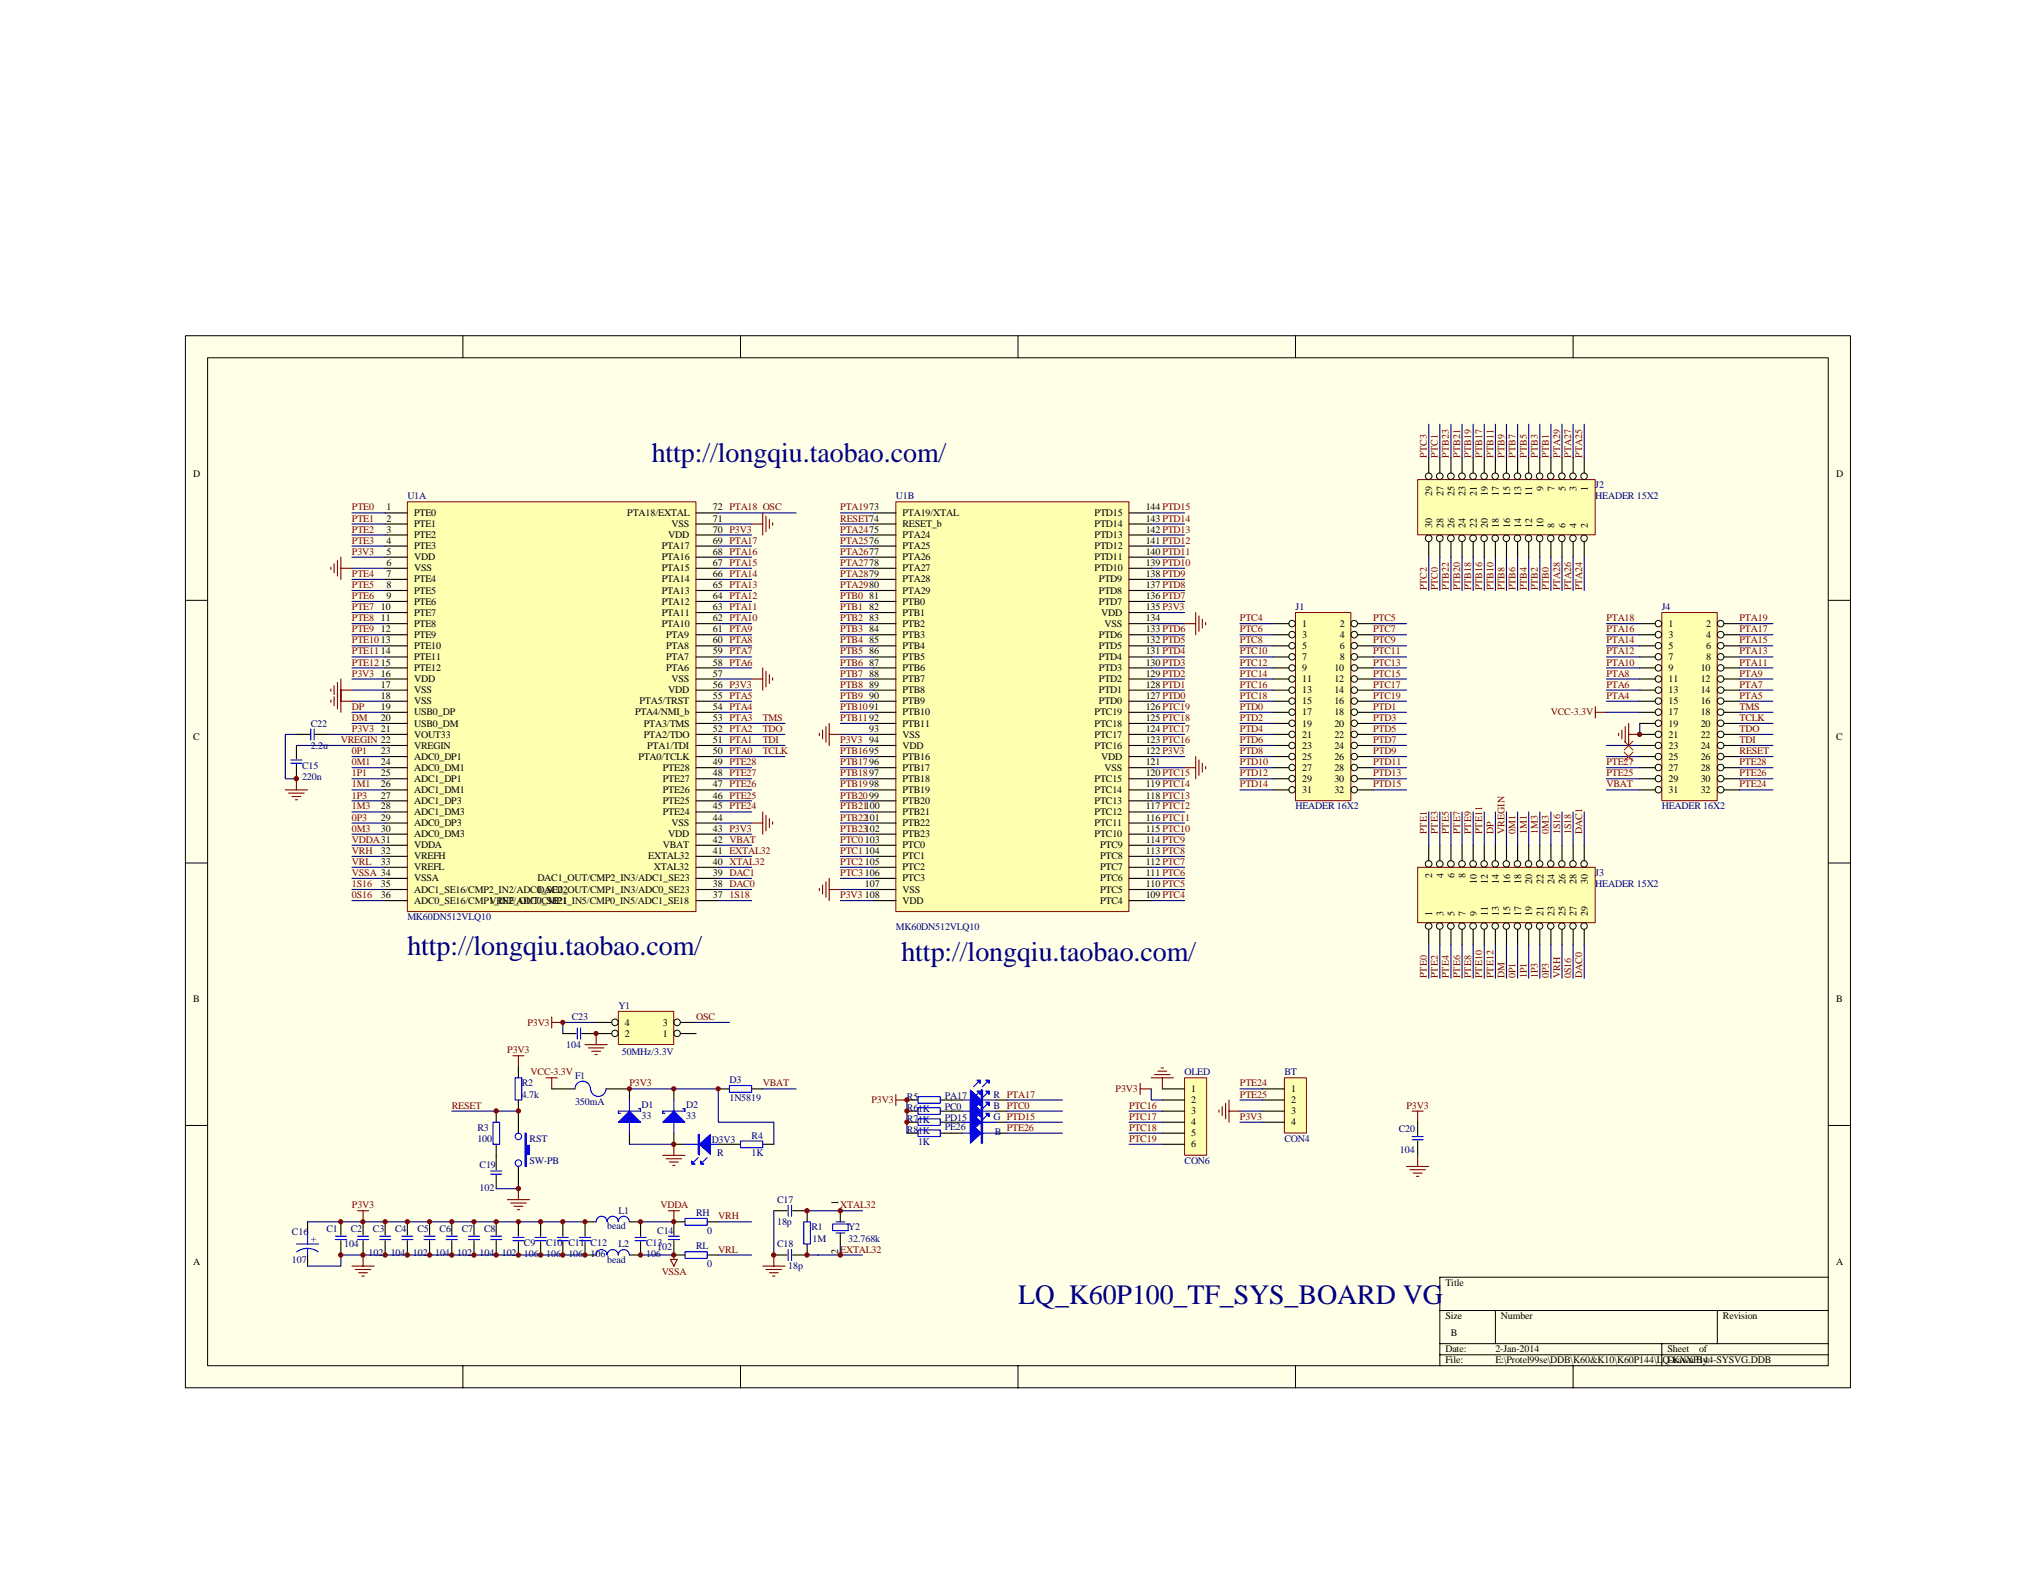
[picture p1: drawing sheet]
<svg xmlns="http://www.w3.org/2000/svg" width="279mm" height="216mm" viewBox="0 0 279 216" stroke-linecap="round" stroke-linejoin="round" font-family="sans-serif">
<defs><g id="words">
<g font-size="3.8" fill="#000080">
<text x="89.4" y="63.5">http://longqiu.taobao.com/</text>
<text x="55.9" y="131.1">http://longqiu.taobao.com/</text>
<text x="123.7" y="131.9">http://longqiu.taobao.com/</text>
<text x="139.7" y="179">LQ_K60P100_TF_SYS_BOARD VG</text>
</g>
<g font-size="1.4">
<text x="26.5" y="65.5">D</text>
<text x="252" y="65.5">D</text>
<text x="53" y="70.1">1</text>
<text x="53" y="71.6">2</text>
<text x="56.8" y="70.8">PTE0</text>
<text x="86.1" y="70.8">PTA18/EXTAL</text>
<text x="97.8" y="70.1">72 PTA18 OSC</text>
<text x="97.8" y="71.6">71</text>
<text x="123.8" y="70.8">PTA19/XTAL</text>
<text x="150.2" y="70.8">PTD15</text>
<text x="157.2" y="71.6">143 PTD14</text>
<text x="157.2" y="70.1">144 PTD15</text>
<text x="196.6" y="68.1" transform="rotate(-90 196.6 68.1)">29</text>
<text x="198.1" y="68.1" transform="rotate(-90 198.1 68.1)">27</text>
<text x="199.6" y="68.1" transform="rotate(-90 199.6 68.1)">25</text>
<text x="201.1" y="68.1" transform="rotate(-90 201.1 68.1)">23</text>
<text x="202.6" y="68.1" transform="rotate(-90 202.6 68.1)">21</text>
<text x="204.2" y="68.1" transform="rotate(-90 204.2 68.1)">19</text>
<text x="205.7" y="68.1" transform="rotate(-90 205.7 68.1)">17</text>
<text x="207.2" y="68.1" transform="rotate(-90 207.2 68.1)">15</text>
<text x="208.7" y="68.1" transform="rotate(-90 208.7 68.1)">13</text>
<text x="210.3" y="68.1" transform="rotate(-90 210.3 68.1)">11</text>
<text x="211.8" y="67.4" transform="rotate(-90 211.8 67.4)">9</text>
<text x="213.3" y="67.4" transform="rotate(-90 213.3 67.4)">7</text>
<text x="214.8" y="67.4" transform="rotate(-90 214.8 67.4)">5</text>
<text x="216.4" y="67.4" transform="rotate(-90 216.4 67.4)">3</text>
<text x="217.9" y="67.4" transform="rotate(-90 217.9 67.4)">1</text>
<text x="53" y="73.1">3</text>
<text x="53" y="74.6">4</text>
<text x="53" y="76.1">5</text>
<text x="53" y="77.7">6</text>
<text x="56.8" y="72.3">PTE1</text>
<text x="56.8" y="73.9">PTE2</text>
<text x="56.8" y="75.4">PTE3</text>
<text x="56.8" y="76.9">VDD</text>
<text x="90.8" y="75.4">PTA17</text>
<text x="90.8" y="76.9">PTA16</text>
<text x="91.7" y="73.9">VDD</text>
<text x="92.2" y="72.3">VSS</text>
<text x="97.8" y="73.1">70 P3V3</text>
<text x="97.8" y="74.6">69 PTA17</text>
<text x="97.8" y="76.1">68 PTA16</text>
<text x="97.8" y="77.7">67 PTA15</text>
<text x="123.8" y="76.9">PTA26</text>
<text x="123.8" y="75.4">PTA25</text>
<text x="123.8" y="73.9">PTA24</text>
<text x="123.8" y="72.3">RESET_b</text>
<text x="150.2" y="76.9">PTD11</text>
<text x="150.2" y="75.4">PTD12</text>
<text x="150.2" y="73.9">PTD13</text>
<text x="150.2" y="72.3">PTD14</text>
<text x="157.2" y="77.7">139 PTD10</text>
<text x="157.2" y="76.1">140 PTD11</text>
<text x="157.2" y="74.6">141 PTD12</text>
<text x="157.2" y="73.1">142 PTD13</text>
<text x="196.6" y="72.5" transform="rotate(-90 196.6 72.5)">30</text>
<text x="198.1" y="72.5" transform="rotate(-90 198.1 72.5)">28</text>
<text x="199.6" y="72.5" transform="rotate(-90 199.6 72.5)">26</text>
<text x="201.1" y="72.5" transform="rotate(-90 201.1 72.5)">24</text>
<text x="202.6" y="72.5" transform="rotate(-90 202.6 72.5)">22</text>
<text x="204.2" y="72.5" transform="rotate(-90 204.2 72.5)">20</text>
<text x="205.7" y="72.5" transform="rotate(-90 205.7 72.5)">18</text>
<text x="207.2" y="72.5" transform="rotate(-90 207.2 72.5)">16</text>
<text x="208.7" y="72.5" transform="rotate(-90 208.7 72.5)">14</text>
<text x="210.3" y="72.5" transform="rotate(-90 210.3 72.5)">12</text>
<text x="211.8" y="72.5" transform="rotate(-90 211.8 72.5)">10</text>
<text x="213.3" y="72.5" transform="rotate(-90 213.3 72.5)">8</text>
<text x="214.8" y="72.5" transform="rotate(-90 214.8 72.5)">6</text>
<text x="216.4" y="72.5" transform="rotate(-90 216.4 72.5)">4</text>
<text x="217.9" y="72.5" transform="rotate(-90 217.9 72.5)">2</text>
<text x="52.3" y="83.7">10</text>
<text x="53" y="79.2">7</text>
<text x="53" y="80.7">8</text>
<text x="53" y="82.2">9</text>
<text x="56.8" y="78.4">VSS</text>
<text x="56.8" y="79.9">PTE4</text>
<text x="56.8" y="81.5">PTE5</text>
<text x="56.8" y="83">PTE6</text>
<text x="90.8" y="78.4">PTA15</text>
<text x="90.8" y="79.9">PTA14</text>
<text x="90.8" y="81.5">PTA13</text>
<text x="90.8" y="83">PTA12</text>
<text x="97.8" y="79.2">66 PTA14</text>
<text x="97.8" y="80.7">65 PTA13</text>
<text x="97.8" y="82.2">64 PTA12</text>
<text x="97.8" y="83.7">63 PTA11</text>
<text x="119.3" y="83.7">82</text>
<text x="119.3" y="82.2">81</text>
<text x="123.8" y="83">PTB0</text>
<text x="123.8" y="81.5">PTA29</text>
<text x="123.8" y="79.9">PTA28</text>
<text x="123.8" y="78.4">PTA27</text>
<text x="150.2" y="78.4">PTD10</text>
<text x="150.8" y="83">PTD7</text>
<text x="150.8" y="81.5">PTD8</text>
<text x="150.8" y="79.9">PTD9</text>
<text x="157.2" y="83.7">135 P3V3</text>
<text x="157.2" y="82.2">136 PTD7</text>
<text x="157.2" y="80.7">137 PTD8</text>
<text x="157.2" y="79.2">138 PTD9</text>
<text x="52.3" y="85.3">11</text>
<text x="52.3" y="86.8">12</text>
<text x="52.3" y="88.3">13</text>
<text x="52.3" y="89.8">14</text>
<text x="56.8" y="84.5">PTE7</text>
<text x="56.8" y="86">PTE8</text>
<text x="56.8" y="87.5">PTE9</text>
<text x="56.8" y="89.1">PTE10</text>
<text x="90.8" y="84.5">PTA11</text>
<text x="90.8" y="86">PTA10</text>
<text x="91.4" y="87.5">PTA9</text>
<text x="91.4" y="89.1">PTA8</text>
<text x="97.8" y="85.3">62 PTA10</text>
<text x="97.8" y="86.8">61 PTA9</text>
<text x="97.8" y="88.3">60 PTA8</text>
<text x="97.8" y="89.8">59 PTA7</text>
<text x="119.3" y="89.8">86</text>
<text x="119.3" y="88.3">85</text>
<text x="119.3" y="86.8">84</text>
<text x="119.3" y="85.3">83</text>
<text x="123.8" y="89.1">PTB4</text>
<text x="123.8" y="87.5">PTB3</text>
<text x="123.8" y="86">PTB2</text>
<text x="123.8" y="84.5">PTB1</text>
<text x="150.8" y="89.1">PTD5</text>
<text x="150.8" y="87.5">PTD6</text>
<text x="151.1" y="84.5">VDD</text>
<text x="151.6" y="86">VSS</text>
<text x="157.2" y="85.3">134</text>
<text x="157.2" y="89.8">131 PTD4</text>
<text x="157.2" y="88.3">132 PTD5</text>
<text x="157.2" y="86.8">133 PTD6</text>
<text x="178.7" y="86">1</text>
<text x="178.7" y="87.5">3</text>
<text x="178.7" y="89.1">5</text>
<text x="183.9" y="86">2</text>
<text x="183.9" y="87.5">4</text>
<text x="183.9" y="89.1">6</text>
<text x="229" y="86">1</text>
<text x="229" y="87.5">3</text>
<text x="229" y="89.1">5</text>
<text x="234.1" y="86">2</text>
<text x="234.1" y="87.5">4</text>
<text x="234.1" y="89.1">6</text>
<text x="52.3" y="91.4">15</text>
<text x="52.3" y="92.9">16</text>
<text x="52.3" y="94.4">17</text>
<text x="52.3" y="95.9">18</text>
<text x="56.8" y="90.6">PTE11</text>
<text x="56.8" y="92.1">PTE12</text>
<text x="56.8" y="93.6">VDD</text>
<text x="56.8" y="95.1">VSS</text>
<text x="91.4" y="90.6">PTA7</text>
<text x="91.4" y="92.1">PTA6</text>
<text x="91.7" y="95.1">VDD</text>
<text x="92.2" y="93.6">VSS</text>
<text x="97.8" y="92.9">57</text>
<text x="97.8" y="95.9">55 PTA5</text>
<text x="97.8" y="94.4">56 P3V3</text>
<text x="97.8" y="91.4">58 PTA6</text>
<text x="119.3" y="95.9">90</text>
<text x="119.3" y="94.4">89</text>
<text x="119.3" y="92.9">88</text>
<text x="119.3" y="91.4">87</text>
<text x="123.8" y="95.1">PTB8</text>
<text x="123.8" y="93.6">PTB7</text>
<text x="123.8" y="92.1">PTB6</text>
<text x="123.8" y="90.6">PTB5</text>
<text x="150.8" y="95.1">PTD1</text>
<text x="150.8" y="93.6">PTD2</text>
<text x="150.8" y="92.1">PTD3</text>
<text x="150.8" y="90.6">PTD4</text>
<text x="157.2" y="95.9">127 PTD0</text>
<text x="157.2" y="94.4">128 PTD1</text>
<text x="157.2" y="92.9">129 PTD2</text>
<text x="157.2" y="91.4">130 PTD3</text>
<text x="178.7" y="90.6">7</text>
<text x="178.7" y="92.1">9</text>
<text x="178.7" y="93.6">11</text>
<text x="178.7" y="95.1">13</text>
<text x="183.1" y="92.1">10</text>
<text x="183.1" y="93.6">12</text>
<text x="183.1" y="95.1">14</text>
<text x="183.9" y="90.6">8</text>
<text x="229" y="90.6">7</text>
<text x="229" y="92.1">9</text>
<text x="229" y="93.6">11</text>
<text x="229" y="95.1">13</text>
<text x="233.4" y="92.1">10</text>
<text x="233.4" y="93.6">12</text>
<text x="233.4" y="95.1">14</text>
<text x="234.1" y="90.6">8</text>
<text x="26.5" y="101.5">C</text>
<text x="52.3" y="97.4">19</text>
<text x="52.3" y="99">20</text>
<text x="52.3" y="100.5">21</text>
<text x="56.8" y="96.7">VSS</text>
<text x="56.8" y="98.2">USB0_DP</text>
<text x="56.8" y="99.7">USB0_DM</text>
<text x="56.8" y="101.2">VOUT33</text>
<text x="87.1" y="98.2">PTA4/NMI_b</text>
<text x="87.8" y="96.7">PTA5/TRST</text>
<text x="88.3" y="101.2">PTA2/TDO</text>
<text x="88.3" y="99.7">PTA3/TMS</text>
<text x="97.8" y="97.4">54 PTA4</text>
<text x="97.8" y="102">51 PTA1</text>
<text x="97.8" y="100.5">52 PTA2</text>
<text x="97.8" y="99">53 PTA3</text>
<text x="119.3" y="102">94</text>
<text x="119.3" y="100.5">93</text>
<text x="123.8" y="101.2">VSS</text>
<text x="123.8" y="99.7">PTB11</text>
<text x="123.8" y="98.2">PTB10</text>
<text x="123.8" y="96.7">PTB9</text>
<text x="150.2" y="101.2">PTC17</text>
<text x="150.2" y="99.7">PTC18</text>
<text x="150.2" y="98.2">PTC19</text>
<text x="150.8" y="96.7">PTD0</text>
<text x="157.2" y="102">123 PTC16</text>
<text x="157.2" y="100.5">124 PTC17</text>
<text x="157.2" y="99">125 PTC18</text>
<text x="157.2" y="97.4">126 PTC19</text>
<text x="178.7" y="96.7">15</text>
<text x="178.7" y="98.2">17</text>
<text x="178.7" y="99.7">19</text>
<text x="178.7" y="101.2">21</text>
<text x="183.1" y="96.7">16</text>
<text x="183.1" y="98.2">18</text>
<text x="183.1" y="99.7">20</text>
<text x="183.1" y="101.2">22</text>
<text x="229" y="96.7">15</text>
<text x="229" y="98.2">17</text>
<text x="229" y="99.7">19</text>
<text x="229" y="101.2">21</text>
<text x="233.4" y="96.7">16</text>
<text x="233.4" y="98.2">18</text>
<text x="233.4" y="99.7">20</text>
<text x="233.4" y="101.2">22</text>
<text x="252" y="101.5">C</text>
<text x="52.3" y="103.5">23</text>
<text x="52.3" y="105">24</text>
<text x="52.3" y="106.6">25</text>
<text x="56.8" y="102.7">VREGIN</text>
<text x="56.8" y="104.3">ADC0_DP1</text>
<text x="56.8" y="105.8">ADC0_DM1</text>
<text x="56.8" y="107.3">ADC1_DP1</text>
<text x="87.6" y="104.3">PTA0/TCLK</text>
<text x="88.8" y="102.7">PTA1/TDI</text>
<text x="91" y="107.3">PTE27</text>
<text x="91" y="105.8">PTE28</text>
<text x="97.8" y="103.5">50 PTA0</text>
<text x="97.8" y="106.6">48 PTE27</text>
<text x="97.8" y="105">49 PTE28</text>
<text x="123.8" y="107.3">PTB18</text>
<text x="123.8" y="105.8">PTB17</text>
<text x="123.8" y="104.3">PTB16</text>
<text x="123.8" y="102.7">VDD</text>
<text x="150.2" y="107.3">PTC15</text>
<text x="150.2" y="102.7">PTC16</text>
<text x="151.1" y="104.3">VDD</text>
<text x="151.6" y="105.8">VSS</text>
<text x="157.2" y="105">121</text>
<text x="157.2" y="103.5">122 P3V3</text>
<text x="157.2" y="106.6">120 PTC15</text>
<text x="178.7" y="102.7">23</text>
<text x="178.7" y="104.3">25</text>
<text x="178.7" y="105.8">27</text>
<text x="178.7" y="107.3">29</text>
<text x="183.1" y="102.7">24</text>
<text x="183.1" y="104.3">26</text>
<text x="183.1" y="105.8">28</text>
<text x="183.1" y="107.3">30</text>
<text x="229" y="102.7">23</text>
<text x="229" y="104.3">25</text>
<text x="229" y="105.8">27</text>
<text x="229" y="107.3">29</text>
<text x="233.4" y="102.7">24</text>
<text x="233.4" y="104.3">26</text>
<text x="233.4" y="105.8">28</text>
<text x="233.4" y="107.3">30</text>
<text x="52.3" y="108.1">26</text>
<text x="52.3" y="109.6">27</text>
<text x="52.3" y="111.1">28</text>
<text x="52.3" y="112.6">29</text>
<text x="56.8" y="108.8">ADC1_DM1</text>
<text x="56.8" y="110.4">ADC1_DP3</text>
<text x="56.8" y="111.9">ADC1_DM3</text>
<text x="56.8" y="113.4">ADC0_DP3</text>
<text x="91" y="111.9">PTE24</text>
<text x="91" y="110.4">PTE25</text>
<text x="91" y="108.8">PTE26</text>
<text x="92.2" y="113.4">VSS</text>
<text x="97.8" y="112.6">44</text>
<text x="97.8" y="111.1">45 PTE24</text>
<text x="97.8" y="109.6">46 PTE25</text>
<text x="97.8" y="108.1">47 PTE26</text>
<text x="123.8" y="113.4">PTB22</text>
<text x="123.8" y="111.9">PTB21</text>
<text x="123.8" y="110.4">PTB20</text>
<text x="123.8" y="108.8">PTB19</text>
<text x="150.2" y="113.4">PTC11</text>
<text x="150.2" y="111.9">PTC12</text>
<text x="150.2" y="110.4">PTC13</text>
<text x="150.2" y="108.8">PTC14</text>
<text x="157.2" y="112.6">116 PTC11</text>
<text x="157.2" y="111.1">117 PTC12</text>
<text x="157.2" y="109.6">118 PTC13</text>
<text x="157.2" y="108.1">119 PTC14</text>
<text x="178.7" y="108.8">31</text>
<text x="183.1" y="108.8">32</text>
<text x="229" y="108.8">31</text>
<text x="233.4" y="108.8">32</text>
<text x="52.3" y="114.2">30</text>
<text x="52.3" y="117.2">32</text>
<text x="52.3" y="118.7">33</text>
<text x="56.8" y="114.9">ADC0_DM3</text>
<text x="56.8" y="116.4">VDDA</text>
<text x="56.8" y="118">VREFH</text>
<text x="56.8" y="119.5">VREFL</text>
<text x="89" y="118">EXTAL32</text>
<text x="89.7" y="119.5">XTAL32</text>
<text x="91" y="116.4">VBAT</text>
<text x="91.7" y="114.9">VDD</text>
<text x="97.8" y="118.7">40 XTAL32</text>
<text x="97.8" y="114.2">43 P3V3</text>
<text x="97.8" y="117.2">41 EXTAL32</text>
<text x="97.8" y="115.7">42 VBAT</text>
<text x="118.7" y="118.7">105</text>
<text x="118.7" y="117.2">104</text>
<text x="118.7" y="115.7">103</text>
<text x="123.8" y="119.5">PTC2</text>
<text x="123.8" y="118">PTC1</text>
<text x="123.8" y="116.4">PTC0</text>
<text x="123.8" y="114.9">PTB23</text>
<text x="150.2" y="114.9">PTC10</text>
<text x="151" y="119.5">PTC7</text>
<text x="151" y="118">PTC8</text>
<text x="151" y="116.4">PTC9</text>
<text x="157.2" y="118.7">112 PTC7</text>
<text x="157.2" y="117.2">113 PTC8</text>
<text x="157.2" y="115.7">114 PTC9</text>
<text x="157.2" y="114.2">115 PTC10</text>
<text x="52.3" y="121.8">35</text>
<text x="52.3" y="123.3">36</text>
<text x="56.8" y="121">VSSA</text>
<text x="56.8" y="122.5">ADC1_SE16/CMP2_IN2/ADC0_SE22</text>
<text x="56.8" y="124">ADC0_SE16/CMP1_IN2/ADC0_SE21</text>
<text x="67.2" y="124">VREF_OUT/CMP1_IN5/CMP0_IN5/ADC1_SE18</text>
<text x="73.7" y="122.5">DAC0_OUT/CMP1_IN3/ADC0_SE23</text>
<text x="73.7" y="121">DAC1_OUT/CMP2_IN3/ADC1_SE23</text>
<text x="97.8" y="123.3">37</text>
<text x="97.8" y="121.8">38 DAC0</text>
<text x="97.8" y="120.2">39 DAC1</text>
<text x="118.7" y="123.3">108</text>
<text x="118.7" y="121.8">107</text>
<text x="118.7" y="120.2">106</text>
<text x="123.8" y="124">VDD</text>
<text x="123.8" y="122.5">VSS</text>
<text x="123.8" y="121">PTC3</text>
<text x="151" y="121">PTC6</text>
<text x="151" y="122.5">PTC5</text>
<text x="151" y="124">PTC4</text>
<text x="157.2" y="120.2">111 PTC6</text>
<text x="157.2" y="121.8">110 PTC5</text>
<text x="157.2" y="123.3">109 PTC4</text>
<text x="196.6" y="125.7" transform="rotate(-90 196.6 125.7)">1</text>
<text x="196.6" y="120.6" transform="rotate(-90 196.6 120.6)">2</text>
<text x="198.1" y="125.7" transform="rotate(-90 198.1 125.7)">3</text>
<text x="198.1" y="120.6" transform="rotate(-90 198.1 120.6)">4</text>
<text x="199.6" y="125.7" transform="rotate(-90 199.6 125.7)">5</text>
<text x="199.6" y="120.6" transform="rotate(-90 199.6 120.6)">6</text>
<text x="201.1" y="125.7" transform="rotate(-90 201.1 125.7)">7</text>
<text x="201.1" y="120.6" transform="rotate(-90 201.1 120.6)">8</text>
<text x="202.6" y="125.7" transform="rotate(-90 202.6 125.7)">9</text>
<text x="202.6" y="121.3" transform="rotate(-90 202.6 121.3)">10</text>
<text x="204.2" y="125.7" transform="rotate(-90 204.2 125.7)">11</text>
<text x="204.2" y="121.3" transform="rotate(-90 204.2 121.3)">12</text>
<text x="205.7" y="125.7" transform="rotate(-90 205.7 125.7)">13</text>
<text x="205.7" y="121.3" transform="rotate(-90 205.7 121.3)">14</text>
<text x="207.2" y="125.7" transform="rotate(-90 207.2 125.7)">15</text>
<text x="207.2" y="121.3" transform="rotate(-90 207.2 121.3)">16</text>
<text x="208.7" y="125.7" transform="rotate(-90 208.7 125.7)">17</text>
<text x="208.7" y="121.3" transform="rotate(-90 208.7 121.3)">18</text>
<text x="210.3" y="125.7" transform="rotate(-90 210.3 125.7)">19</text>
<text x="210.3" y="121.3" transform="rotate(-90 210.3 121.3)">20</text>
<text x="211.8" y="125.7" transform="rotate(-90 211.8 125.7)">21</text>
<text x="211.8" y="121.3" transform="rotate(-90 211.8 121.3)">22</text>
<text x="213.3" y="125.7" transform="rotate(-90 213.3 125.7)">23</text>
<text x="213.3" y="121.3" transform="rotate(-90 213.3 121.3)">24</text>
<text x="214.8" y="125.7" transform="rotate(-90 214.8 125.7)">25</text>
<text x="214.8" y="121.3" transform="rotate(-90 214.8 121.3)">26</text>
<text x="216.4" y="125.7" transform="rotate(-90 216.4 125.7)">27</text>
<text x="216.4" y="121.3" transform="rotate(-90 216.4 121.3)">28</text>
<text x="217.9" y="125.7" transform="rotate(-90 217.9 125.7)">29</text>
<text x="217.9" y="121.3" transform="rotate(-90 217.9 121.3)">30</text>
<text x="26.5" y="137.6">B</text>
<text x="252" y="137.6">B</text>
<text x="85.8" y="142.3">2</text>
<text x="85.8" y="140.8">4</text>
<text x="91" y="142.3">1</text>
<text x="91" y="140.8">3</text>
<text x="163.5" y="149.9">1</text>
<text x="177.2" y="149.9">1</text>
<text x="163.5" y="151.4">2</text>
<text x="163.5" y="152.9">3</text>
<text x="163.5" y="154.5">4</text>
<text x="163.5" y="156">5</text>
<text x="177.2" y="151.4">2</text>
<text x="177.2" y="152.9">3</text>
<text x="177.2" y="154.5">4</text>
<text x="163.5" y="157.5">6</text>
<text x="115" y="165.4" transform="rotate(-90 115 165.4)">1</text>
<text x="26.5" y="173.6">A</text>
<text x="115" y="172.1" transform="rotate(-90 115 172.1)">2</text>
<text x="252" y="173.6">A</text>
<text x="198.4" y="176.5">Title</text>
<text x="198.4" y="181.1">Size</text>
<text x="198.4" y="185.6">Date:</text>
<text x="199.1" y="183.3">B</text>
<text x="205.2" y="185.6">2-Jan-2014</text>
<text x="206" y="181.1">Number</text>
<text x="228.8" y="185.6">Sheet</text>
<text x="233.2" y="185.6">of</text>
<text x="236.4" y="181.1">Revision</text>
<text x="198.4" y="187.1">File:</text>
<text x="205.2" y="187.1">E:\Protel99se\DDB\K60&amp;K10\K60P144\LQ-KXXP144-SYSVG.DDB</text>
<text x="228.8" y="187.1">Drawn By:</text>
</g>
<g font-size="1.4" fill="#800000">
<text x="195.8" y="62.8" transform="rotate(-90 195.8 62.8)">PTC3</text>
<text x="197.3" y="62.8" transform="rotate(-90 197.3 62.8)">PTC1</text>
<text x="198.8" y="62.8" transform="rotate(-90 198.8 62.8)">PTB23</text>
<text x="200.4" y="62.8" transform="rotate(-90 200.4 62.8)">PTB21</text>
<text x="201.9" y="62.8" transform="rotate(-90 201.9 62.8)">PTB19</text>
<text x="203.4" y="62.8" transform="rotate(-90 203.4 62.8)">PTB17</text>
<text x="204.9" y="62.8" transform="rotate(-90 204.9 62.8)">PTB11</text>
<text x="206.5" y="62.8" transform="rotate(-90 206.5 62.8)">PTB9</text>
<text x="208" y="62.8" transform="rotate(-90 208 62.8)">PTB7</text>
<text x="209.5" y="62.8" transform="rotate(-90 209.5 62.8)">PTB5</text>
<text x="211" y="62.8" transform="rotate(-90 211 62.8)">PTB3</text>
<text x="212.6" y="62.8" transform="rotate(-90 212.6 62.8)">PTB1</text>
<text x="214.1" y="62.8" transform="rotate(-90 214.1 62.8)">PTA29</text>
<text x="215.6" y="62.8" transform="rotate(-90 215.6 62.8)">PTA27</text>
<text x="217.1" y="62.8" transform="rotate(-90 217.1 62.8)">PTA25</text>
<text x="48.3" y="70.1">PTE0</text>
<text x="48.3" y="71.6">PTE1</text>
<text x="115.3" y="70.1">PTA1973</text>
<text x="115.3" y="71.6">RESET74</text>
<text x="48.3" y="76.1">P3V3</text>
<text x="48.3" y="73.1">PTE2</text>
<text x="48.3" y="74.6">PTE3</text>
<text x="115.3" y="73.1">PTA2475</text>
<text x="115.3" y="74.6">PTA2576</text>
<text x="115.3" y="76.1">PTA2677</text>
<text x="115.3" y="77.7">PTA2778</text>
<text x="48.3" y="79.2">PTE4</text>
<text x="48.3" y="80.7">PTE5</text>
<text x="48.3" y="82.2">PTE6</text>
<text x="48.3" y="83.7">PTE7</text>
<text x="115.3" y="79.2">PTA2879</text>
<text x="115.3" y="80.7">PTA2980</text>
<text x="115.3" y="82.2">PTB0</text>
<text x="115.3" y="83.7">PTB1</text>
<text x="195.8" y="81" transform="rotate(-90 195.8 81)">PTC2</text>
<text x="197.3" y="81" transform="rotate(-90 197.3 81)">PTC0</text>
<text x="198.8" y="81" transform="rotate(-90 198.8 81)">PTB22</text>
<text x="200.4" y="81" transform="rotate(-90 200.4 81)">PTB20</text>
<text x="201.9" y="81" transform="rotate(-90 201.9 81)">PTB18</text>
<text x="203.4" y="81" transform="rotate(-90 203.4 81)">PTB16</text>
<text x="204.9" y="81" transform="rotate(-90 204.9 81)">PTB10</text>
<text x="206.5" y="81" transform="rotate(-90 206.5 81)">PTB8</text>
<text x="208" y="81" transform="rotate(-90 208 81)">PTB6</text>
<text x="209.5" y="81" transform="rotate(-90 209.5 81)">PTB4</text>
<text x="211" y="81" transform="rotate(-90 211 81)">PTB2</text>
<text x="212.6" y="81" transform="rotate(-90 212.6 81)">PTB0</text>
<text x="214.1" y="81" transform="rotate(-90 214.1 81)">PTA28</text>
<text x="215.6" y="81" transform="rotate(-90 215.6 81)">PTA26</text>
<text x="217.1" y="81" transform="rotate(-90 217.1 81)">PTA24</text>
<text x="48.3" y="85.3">PTE8</text>
<text x="48.3" y="86.8">PTE9</text>
<text x="48.3" y="88.3">PTE10</text>
<text x="48.3" y="89.8">PTE11</text>
<text x="115.3" y="85.3">PTB2</text>
<text x="115.3" y="86.8">PTB3</text>
<text x="115.3" y="88.3">PTB4</text>
<text x="115.3" y="89.8">PTB5</text>
<text x="170.2" y="85.3">PTC4</text>
<text x="170.2" y="86.8">PTC6</text>
<text x="170.2" y="88.3">PTC8</text>
<text x="170.2" y="89.8">PTC10</text>
<text x="188.4" y="85.3">PTC5</text>
<text x="188.4" y="86.8">PTC7</text>
<text x="188.4" y="88.3">PTC9</text>
<text x="188.4" y="89.8">PTC11</text>
<text x="220.4" y="89.8">PTA12</text>
<text x="220.4" y="88.3">PTA14</text>
<text x="220.4" y="86.8">PTA16</text>
<text x="220.5" y="85.3">PTA18</text>
<text x="238.7" y="89.8">PTA13</text>
<text x="238.7" y="88.3">PTA15</text>
<text x="238.7" y="86.8">PTA17</text>
<text x="238.7" y="85.3">PTA19</text>
<text x="48.3" y="92.9">P3V3</text>
<text x="48.3" y="91.4">PTE12</text>
<text x="115.3" y="91.4">PTB6</text>
<text x="115.3" y="92.9">PTB7</text>
<text x="115.3" y="94.4">PTB8</text>
<text x="115.3" y="95.9">PTB9</text>
<text x="170.2" y="91.4">PTC12</text>
<text x="170.2" y="92.9">PTC14</text>
<text x="170.2" y="94.4">PTC16</text>
<text x="170.2" y="95.9">PTC18</text>
<text x="188.4" y="91.4">PTC13</text>
<text x="188.4" y="92.9">PTC15</text>
<text x="188.4" y="94.4">PTC17</text>
<text x="188.4" y="95.9">PTC19</text>
<text x="220.4" y="95.9">PTA4</text>
<text x="220.4" y="94.4">PTA6</text>
<text x="220.4" y="92.9">PTA8</text>
<text x="220.4" y="91.4">PTA10</text>
<text x="238.7" y="95.9">PTA5</text>
<text x="238.7" y="94.4">PTA7</text>
<text x="238.7" y="92.9">PTA9</text>
<text x="238.7" y="91.4">PTA11</text>
<text x="46.8" y="102">VREGIN 22</text>
<text x="48.3" y="100.5">P3V3</text>
<text x="48.3" y="97.4">DP</text>
<text x="48.3" y="99">DM</text>
<text x="104.7" y="99">TMS</text>
<text x="104.7" y="100.5">TDO</text>
<text x="104.7" y="102">TDI</text>
<text x="115.3" y="102">P3V3</text>
<text x="115.3" y="97.4">PTB1091</text>
<text x="115.3" y="99">PTB1192</text>
<text x="170.2" y="97.4">PTD0</text>
<text x="170.2" y="99">PTD2</text>
<text x="170.2" y="100.5">PTD4</text>
<text x="170.2" y="102">PTD6</text>
<text x="188.4" y="97.4">PTD1</text>
<text x="188.4" y="99">PTD3</text>
<text x="188.4" y="100.5">PTD5</text>
<text x="188.4" y="102">PTD7</text>
<text x="212.8" y="98.2">VCC-3.3V</text>
<text x="238.7" y="97.4">TMS</text>
<text x="238.7" y="99">TCLK</text>
<text x="238.7" y="102">TDI</text>
<text x="238.7" y="100.5">TDO</text>
<text x="48.3" y="103.5">0P1</text>
<text x="48.3" y="105">0M1</text>
<text x="48.3" y="106.6">1P1</text>
<text x="104.7" y="103.5">TCLK</text>
<text x="115.3" y="103.5">PTB1695</text>
<text x="115.3" y="105">PTB1796</text>
<text x="115.3" y="106.6">PTB1897</text>
<text x="170.2" y="103.5">PTD8</text>
<text x="170.2" y="105">PTD10</text>
<text x="170.2" y="106.6">PTD12</text>
<text x="188.4" y="103.5">PTD9</text>
<text x="188.4" y="105">PTD11</text>
<text x="188.4" y="106.6">PTD13</text>
<text x="220.5" y="106.6">PTE25</text>
<text x="220.5" y="105">PTE27</text>
<text x="238.7" y="103.5">RESET</text>
<text x="238.7" y="106.6">PTE26</text>
<text x="238.7" y="105">PTE28</text>
<text x="48.3" y="108.1">1M1</text>
<text x="48.3" y="109.6">1P3</text>
<text x="48.3" y="111.1">1M3</text>
<text x="48.3" y="112.6">0P3</text>
<text x="115.3" y="108.1">PTB1998</text>
<text x="115.3" y="109.6">PTB2099</text>
<text x="115.3" y="111.1">PTB21100</text>
<text x="115.3" y="112.6">PTB22101</text>
<text x="170.2" y="108.1">PTD14</text>
<text x="188.4" y="108.1">PTD15</text>
<text x="220.5" y="108.1">VBAT</text>
<text x="238.7" y="108.1">PTE24</text>
<text x="48.3" y="114.2">0M3</text>
<text x="48.3" y="115.7">VDDA31</text>
<text x="48.3" y="117.2">VRH</text>
<text x="48.3" y="118.7">VRL</text>
<text x="115.3" y="114.2">PTB23102</text>
<text x="115.3" y="115.7">PTC0</text>
<text x="115.3" y="117.2">PTC1</text>
<text x="115.3" y="118.7">PTC2</text>
<text x="195.8" y="114.5" transform="rotate(-90 195.8 114.5)">PTE1</text>
<text x="197.3" y="114.5" transform="rotate(-90 197.3 114.5)">PTE3</text>
<text x="198.8" y="114.5" transform="rotate(-90 198.8 114.5)">PTE5</text>
<text x="200.4" y="114.5" transform="rotate(-90 200.4 114.5)">PTE7</text>
<text x="201.9" y="114.5" transform="rotate(-90 201.9 114.5)">PTE9</text>
<text x="203.4" y="114.5" transform="rotate(-90 203.4 114.5)">PTE11</text>
<text x="204.9" y="114.5" transform="rotate(-90 204.9 114.5)">DP</text>
<text x="206.5" y="114.5" transform="rotate(-90 206.5 114.5)">VREGIN</text>
<text x="208" y="114.5" transform="rotate(-90 208 114.5)">0M1</text>
<text x="209.5" y="114.5" transform="rotate(-90 209.5 114.5)">1M1</text>
<text x="211" y="114.5" transform="rotate(-90 211 114.5)">1M3</text>
<text x="212.6" y="114.5" transform="rotate(-90 212.6 114.5)">0M3</text>
<text x="214.1" y="114.5" transform="rotate(-90 214.1 114.5)">1S16</text>
<text x="215.6" y="114.5" transform="rotate(-90 215.6 114.5)">1S18</text>
<text x="217.1" y="114.5" transform="rotate(-90 217.1 114.5)">DAC1</text>
<text x="48.3" y="120.2">VSSA 34</text>
<text x="48.3" y="121.8">1S16</text>
<text x="48.3" y="123.3">0S16</text>
<text x="100.1" y="123.3">1S18</text>
<text x="115.3" y="123.3">P3V3</text>
<text x="115.3" y="120.2">PTC3</text>
<text x="195.8" y="134.3" transform="rotate(-90 195.8 134.3)">PTE0</text>
<text x="197.3" y="134.3" transform="rotate(-90 197.3 134.3)">PTE2</text>
<text x="198.8" y="134.3" transform="rotate(-90 198.8 134.3)">PTE4</text>
<text x="200.4" y="134.3" transform="rotate(-90 200.4 134.3)">PTE6</text>
<text x="201.9" y="134.3" transform="rotate(-90 201.9 134.3)">PTE8</text>
<text x="203.4" y="134.3" transform="rotate(-90 203.4 134.3)">PTE10</text>
<text x="204.9" y="134.3" transform="rotate(-90 204.9 134.3)">PTE12</text>
<text x="206.5" y="134.3" transform="rotate(-90 206.5 134.3)">DM</text>
<text x="208" y="134.3" transform="rotate(-90 208 134.3)">0P1</text>
<text x="209.5" y="134.3" transform="rotate(-90 209.5 134.3)">1P1</text>
<text x="211" y="134.3" transform="rotate(-90 211 134.3)">1P3</text>
<text x="212.6" y="134.3" transform="rotate(-90 212.6 134.3)">0P3</text>
<text x="214.1" y="134.3" transform="rotate(-90 214.1 134.3)">VRH</text>
<text x="215.6" y="134.3" transform="rotate(-90 215.6 134.3)">0S16</text>
<text x="217.1" y="134.3" transform="rotate(-90 217.1 134.3)">DAC0</text>
<text x="72.4" y="140.8">P3V3</text>
<text x="95.5" y="140">OSC</text>
<text x="69.6" y="144.6">P3V3</text>
<text x="72.8" y="147.6">VCC-3.3V</text>
<text x="86.4" y="149.1">P3V3</text>
<text x="104.7" y="149.1">VBAT</text>
<text x="153.1" y="149.9">P3V3</text>
<text x="170.2" y="149.1">PTE24</text>
<text x="62" y="152.2">RESET</text>
<text x="119.6" y="151.4">P3V3</text>
<text x="138.2" y="155.2">PTE26</text>
<text x="154.9" y="152.2">PTC16</text>
<text x="154.9" y="153.7">PTC17</text>
<text x="154.9" y="155.2">PTC18</text>
<text x="170.2" y="150.6">PTE25</text>
<text x="170.2" y="153.7">P3V3</text>
<text x="193" y="152.2">P3V3</text>
<text x="154.9" y="156.7">PTC19</text>
<text x="48.3" y="165.8">P3V3</text>
<text x="90.6" y="165.8">VDDA</text>
<text x="98.6" y="167.4">VRH</text>
<text x="115.3" y="165.8">XTAL32</text>
<text x="98.6" y="171.9">VRL</text>
<text x="115.3" y="171.9">EXTAL32</text>
<text x="90.8" y="175">VSSA</text>
</g>
<g font-size="1.4" fill="#000080">
<text x="55.9" y="68.5">U1A</text>
<text x="122.9" y="68.5">U1B</text>
<text x="218.9" y="67">J2</text>
<text x="218.9" y="68.5">HEADER 15X2</text>
<text x="177.8" y="83.7">J1</text>
<text x="228" y="83.7">J4</text>
<text x="42.7" y="99.7">C22</text>
<text x="41.4" y="105.5">C15</text>
<text x="41.4" y="107">220n</text>
<text x="42.7" y="102.7">2.2u</text>
<text x="177.8" y="111.1">HEADER 16X2</text>
<text x="228" y="111.1">HEADER 16X2</text>
<text x="218.9" y="120.2">J3</text>
<text x="218.9" y="121.8">HEADER 15X2</text>
<text x="55.9" y="126.3">MK60DN512VLQ10</text>
<text x="122.9" y="127.7">MK60DN512VLQ10</text>
<text x="77.7" y="143.8">104</text>
<text x="78.5" y="140">C23</text>
<text x="84.9" y="138.5">Y1</text>
<text x="71.6" y="149.1">R2</text>
<text x="78.9" y="148.1">F1</text>
<text x="85.3" y="144.9">50MHz/3.3V</text>
<text x="100.1" y="148.7">D3</text>
<text x="162.6" y="147.6">OLED</text>
<text x="176.3" y="147.6">BT</text>
<text x="65.5" y="155.2">R3</text>
<text x="71.6" y="150.6">4.7k</text>
<text x="78.9" y="151.7">350mA</text>
<text x="88.1" y="152">D1</text>
<text x="88.1" y="153.5">33</text>
<text x="94.1" y="152">D2</text>
<text x="94.1" y="153.5">33</text>
<text x="100.1" y="151.1">1N5819</text>
<text x="124.5" y="150.9">R5</text>
<text x="124.5" y="152.5">R61K</text>
<text x="124.5" y="154">R71K</text>
<text x="124.5" y="155.5">R81K</text>
<text x="129.6" y="150.8">PA17</text>
<text x="129.6" y="152.3">PC0</text>
<text x="129.6" y="153.8">PD15</text>
<text x="129.6" y="155">PE26</text>
<text x="136.4" y="150.6">R PTA17</text>
<text x="136.4" y="152.2">B PTC0</text>
<text x="136.4" y="153.7">G PTD15</text>
<text x="136.5" y="155.8">B</text>
<text x="192" y="155.4">C20</text>
<text x="65.5" y="156.7">100</text>
<text x="65.8" y="160.4">C19</text>
<text x="72.7" y="156.7">RST</text>
<text x="72.7" y="159.8">SW-PB</text>
<text x="97.7" y="156.9">D3V3</text>
<text x="98.4" y="158.7">R</text>
<text x="103.1" y="156.3">R4</text>
<text x="103.1" y="158.7">1K</text>
<text x="126" y="157.2">1K</text>
<text x="162.6" y="159.8">CON6</text>
<text x="176.3" y="156.7">CON4</text>
<text x="192.1" y="158.2">104</text>
<text x="65.8" y="163.4">102</text>
<text x="84.9" y="166.6">L1</text>
<text x="95.5" y="166.9">RH</text>
<text x="106.6" y="165.1">C17</text>
<text x="40.1" y="169.5">C16</text>
<text x="40.1" y="173.3">107</text>
<text x="42.7" y="170.4">+</text>
<text x="44.8" y="169">C1</text>
<text x="47.2" y="171.2">104</text>
<text x="48.1" y="169">C2</text>
<text x="50.6" y="172.4">102</text>
<text x="51.2" y="169">C3</text>
<text x="53.6" y="172.4">104</text>
<text x="54.2" y="169">C4</text>
<text x="56.7" y="172.4">102</text>
<text x="57.3" y="169">C5</text>
<text x="59.7" y="172.4">104</text>
<text x="60.3" y="169">C6</text>
<text x="62.8" y="172.4">102</text>
<text x="63.4" y="169">C7</text>
<text x="65.8" y="172.4">104</text>
<text x="66.4" y="169">C8</text>
<text x="68.9" y="172.4">102</text>
<text x="71.9" y="171">C9</text>
<text x="71.9" y="172.5">106</text>
<text x="75" y="171">C10 C11 C12</text>
<text x="75" y="172.5">106</text>
<text x="78" y="172.5">106</text>
<text x="81" y="172.5">106</text>
<text x="83.3" y="168.7">bead</text>
<text x="83.3" y="173.3">bead</text>
<text x="84.9" y="171.2">L2</text>
<text x="88.7" y="171">C13</text>
<text x="88.7" y="172.5">106</text>
<text x="90.2" y="169.4">C14</text>
<text x="90.2" y="171.6">102</text>
<text x="95.5" y="171.5">RL</text>
<text x="97" y="169.4">0</text>
<text x="97" y="173.9">0</text>
<text x="106.6" y="168.1">18p</text>
<text x="106.6" y="171.2">C18</text>
<text x="111.4" y="168.9">R1</text>
<text x="111.5" y="170.4">1M</text>
<text x="116.4" y="168.9">Y2</text>
<text x="116.4" y="170.4">32.768k</text>
<text x="108.2" y="174.2">18p</text>
</g>
</g></defs>
<path d="M25.4 46.1h228.5v144.4h-228.5z" fill="#ffffe8"/>
<g fill="none" stroke="#000" stroke-width=".14">
<path d="M25.4 46.1h228.5v144.4h-228.5zM28.5 49.1h222.4v138.4h-222.4zM63.5 46.1v3M101.6 46.1v3M139.7 46.1v3M177.8 46.1v3M215.9 46.1v3M25.4 82.4h3.1M250.9 82.4h3.1M25.4 118.4h3.1M250.9 118.4h3.1M25.4 154.5h3.1"/>
<path d="M250.9 154.5h3.1M197.6 179.9h53.3M205.2 179.9v4.5M235.7 179.9v4.5M250.9 175.3h-53.3v12.2M63.5 187.5v3M101.6 187.5v3M139.7 187.5v3M177.8 187.5v3M197.6 184.4h53.3M197.6 185.9h53.3M215.9 187.5v3"/>
<path d="M228 184.4v3.1"/>
</g>
<path d="M218.9 97v1.5M218.9 97.8h1.6" fill="none" stroke="#800000" stroke-width=".15"/>
<path d="M62 152.5h6.1" fill="none" stroke="#000080" stroke-width=".15"/>
<path d="M84.9 138.8h7.6v4.6h-7.6z" fill="#ffffb0"/>
<path d="M84.9 138.8h7.6v4.6h-7.6z" fill="none" stroke="#800000" stroke-width=".14"/>
<g fill="none" stroke="#000" stroke-width=".14">
<circle cx="84.4" cy="140.3" r=".45"/>
<circle cx="84.4" cy="141.8" r=".45"/>
<circle cx="92.9" cy="140.3" r=".45"/>
<circle cx="92.9" cy="141.8" r=".45"/>
</g>
<g fill="none" stroke="#000" stroke-width=".15">
<path d="M40.7 102.3v1.8M40.7 104.9v2M40.7 100.8h1.8M43.3 100.8h2M68.1 152.5v1.5M68.1 157.1v3.4M71.1 146.4v1.5M71.1 151v4.5M75.7 149.5h3.2M81.8 141.9h2.1M81.8 140.3h2.1M83.2 149.5h3.2v1.5"/>
<path d="M86.4 155.5v1.6M92.5 149.5v1.5M92.5 155.5v1.6M93.4 141.9h2.1M93.4 140.3h2.1M98.6 149.5h1.5M103.1 149.5h1.6M130.6 151h1.5M130.6 152.5h1.5M130.6 154h1.5M136.7 151h1.5M136.7 152.5h1.5"/>
<path d="M136.7 154h1.5M194.5 154v1.9M194.5 156.6v2M46.8 167.7v1.8M46.8 170.3v2M49.8 167.7v1.8M49.8 170.3v2M52.9 167.7v1.8M52.9 170.3v2M55.9 167.7v1.8M55.9 170.3v2M58.9 167.7v1.8"/>
<path d="M58.9 170.3v2M62 167.7v1.8M62 170.3v2M65 167.7v1.8M65 170.3v2M68.1 161.3v1.9M68.1 167.7v1.8M68.1 170.3v2M71.1 160.1v3.1M71.1 167.7v2M71.1 170.4v1.9M74.2 167.7v2"/>
<path d="M74.2 170.4v1.9M77.2 167.7v2M77.2 170.4v1.9M80.3 170.4v1.9h1.5M81.8 167.7h-1.5v2M86.4 167.7h1.5v2M87.9 170.4v1.9h-1.5M92.5 170.3v2h1.5M94 167.7h-1.5v1.8M97 172.3h1.6M97 167.7h1.6M106.2 166.2h1.8"/>
<path d="M106.2 172.3h1.8M108.8 166.2h2v1.5M110.8 170.8v1.5h-2M115.3 166.2v1.5M115.3 169.2v1.6"/>
</g>
<g fill="none" stroke="#800000" stroke-width=".15">
<path d="M39.2 108.4h3M39.6 108.9h2.1M40.1 109.3h1.2M40.5 109.8h.3M40.7 106.9v1.5M70.4 144.9h1.5M71.1 144.9v1.5M75 147.9h1.5M75.7 147.9v1.6M80.3 143.4h3M80.8 143.8h2.1M81.2 144.3h1.2"/>
<path d="M81.7 144.7h.3M81.8 141.9v1.5M122.9 150.2v1.5M122.9 151h1.6M156.5 148.7v1.5M156.5 149.5h1.5M193.8 152.5h1.5M194.5 152.5v1.5M194.5 158.6v1.5M69.6 164.7h3.1M70.1 165.1h2.1M70.5 165.6h1.3"/>
<path d="M71 166h.3M71.1 163.2v1.5M91.7 166.2h1.5M92 172.9h.9l-.4 .9zM92.5 166.2v1.5M92.5 172.3v.6M104.7 173.8h3M105.1 174.2h2.2M105.6 174.7h1.2M106 175.2h.3M106.2 172.3v1.5M193 160.1h3.1"/>
<path d="M193.5 160.5h2.1M193.9 161h1.3M194.4 161.5h.3"/>
</g>
<g fill="none" stroke="#000080" stroke-width=".15">
<path d="M40.7 102.3h12.2M68.1 152.5h3M86.4 149.5h12.2M86.4 157.1h6.1M95.5 140.3h4.6M104.7 149.5h4.5M124.5 151v3M138.2 152.5h7.6M138.2 151h7.6M138.2 154h7.6M46.8 172.3h33.5M46.8 167.7h33.5"/>
<path d="M68.1 163.2h3M87.9 172.3h4.6M87.9 167.7h4.6M98.6 172.3h4.5M98.6 167.7h4.5M106.2 166.2v6.1M110.8 172.3h7.6M110.8 166.2h7.6M115.3 170.8v1.5"/>
</g>
<g fill="none" stroke="#00f" stroke-width=".15">
<path d="M39.9 104.3h1.5M39.9 104.8h1.5M42.7 100.1v1.5M43.1 100.1v1.5M67.6 154h1v3.1h-1zM70.7 147.9h.9v3.1h-.9zM78.9 149.4a1.06 1.06 0 0 1 1.1-1 1.06 1.06 0 0 1 1 1 1.07 1.07 0 0 0 1.1 1.1 1.07 1.07 0 0 0 1.1-1.1M86.4 151v1.5M86.4 154v1.5M87.6 152.2h.3v.3h-3v.3h.3M92.5 151v1.5M92.5 154v1.5"/>
<path d="M93.7 152.2h.3v.3h-3v.3h.2M100.1 149h3v.9h-3zM132.1 152.5h4.6M132.1 151h4.6M132.1 154h4.6M134.2 148.5l-.6 .7M134.2 150.1l-.6 .6M134.2 151.6l-.6 .6M135.4 148.5l-.6 .7M135.4 150.1l-.6 .6M135.4 151.6l-.6 .6M193.8 156h1.5"/>
<path d="M193.8 156.4h1.5M46 169.7h1.5M46 170.1h1.5M49.1 169.7h1.5M49.1 170.1h1.5M52.1 169.7h1.5M52.1 170.1h1.5M55.1 169.7h1.6M55.1 170.1h1.6M58.2 169.7h1.5M58.2 170.1h1.5M61.2 169.7h1.6"/>
<path d="M61.2 170.1h1.6M64.3 169.7h1.5M64.3 170.1h1.5M67.3 169.7h1.6M67.3 170.1h1.6M67.3 161.2h1.6M67.3 160.7h1.6M70.4 170.3h1.5M70.4 169.8h1.5M73.4 170.3h1.6M73.4 169.8h1.6M76.5 170.3h1.5"/>
<path d="M76.5 169.8h1.5M79.5 170.3h1.5M79.5 169.8h1.5M81.8 167.7a.75 .75 0 0 1 .8-.8 .75 .75 0 0 1 .7 .8M81.8 172.3a.75 .75 0 0 1 .8-.8 .75 .75 0 0 1 .7 .8M83.3 167.7a.75 .75 0 0 1 .8-.8 .75 .75 0 0 1 .7 .8 .76 .76 0 0 1 .8-.8 .76 .76 0 0 1 .8 .8M83.3 172.3a.75 .75 0 0 1 .8-.8 .75 .75 0 0 1 .7 .8 .76 .76 0 0 1 .8-.8 .76 .76 0 0 1 .8 .8M87.1 170.3h1.6M87.1 169.8h1.6M91.7 169.7h1.5M91.7 170.1h1.5M94 167.2h3v1h-3z"/>
<path d="M94 171.8h3v.9h-3zM108.2 165.4v1.5M108.2 171.5v1.5M108.6 165.4v1.5M108.6 171.5v1.5M110.3 167.7h.9v3.1h-.9zM114.3 168h2.1v.9h-2.1zM114.7 169.2h1.2M114.7 167.7h1.2"/>
<circle cx="71.1" cy="159.6" r=".45"/>
<circle cx="71.1" cy="156" r=".45"/>
</g>
<g fill="#00f" stroke="#00f" stroke-width=".15">
<path d="M86.4 152.5l1.5 1.5h-3z"/>
<path d="M92.5 152.5l1.5 1.5h-3z"/>
<path d="M133.2 149.6l1.5 1.4-1.5 1.4z"/>
<path d="M135.3 148.3h.4v.4z"/>
<path d="M134.1 148.3h.4v.4z"/>
<path d="M133.2 151.1l1.5 1.4-1.5 1.4z"/>
<path d="M135.3 149.8h.4v.4z"/>
<path d="M134.1 149.8h.4v.4z"/>
<path d="M133.2 152.7l1.5 1.3-1.5 1.4z"/>
<path d="M135.3 151.3h.4v.4z"/>
<path d="M134.1 151.3h.4v.4z"/>
<path d="M72.1 155.5h.1v1.7h.5v1.2h-.5v1.7h-.1z" fill-rule="evenodd"/>
<path d="M134.7 149.6h.1v2.8h-.1z" fill-rule="evenodd"/>
<path d="M134.7 151.1h.1v2.8h-.1z" fill-rule="evenodd"/>
<path d="M134.7 152.7h.1v2.7h-.1z" fill-rule="evenodd"/>
</g>
<path d="M162.6 148h3v10.6h-3z" fill="#ffffb0"/>
<path d="M162.6 147.9h3v10.7h-3z" fill="none" stroke="#800000" stroke-width=".14"/>
<path d="M77.2 141.9h1.9M79.8 141.9h2M92.5 157.1h1.5M98.6 157.1h3M104.7 157.1h1.5M159.5 149.5h3.1M159.5 151h3.1M159.5 152.5h3.1M159.5 154h3.1M159.5 155.5h3.1M159.5 157.1h3.1" fill="none" stroke="#000" stroke-width=".15"/>
<path d="M40.7 100.8h-1.5v6.1h1.5M81.8 140.3h-4.6v1.6M98.6 149.5v4.5h7.6v3.1M154.9 152.5h4.6M154.9 154h4.6M154.9 155.5h4.6M154.9 157.1h4.6M158 149.5v1.5h1.5" fill="none" stroke="#000080" stroke-width=".15"/>
<g fill="none" stroke="#800000" stroke-width=".15">
<path d="M75.7 139.6v1.5M75.7 140.3h1.5M91 158.6h3M91.4 159h2.1M91.9 159.5h1.2M92.3 160h.3M92.5 157.1v1.5M158 147.9h3M158.4 147.5h2.2M158.9 147h1.2M159.3 146.6h.4M159.5 147.9v1.6"/>
<path d="M48.3 173.8h3.1M48.7 174.2h2.2M49.1 166.2h1.5M49.2 174.7h1.2M49.7 175.2h.3M49.8 166.2v1.5M49.8 172.3v1.5"/>
</g>
<path d="M79.2 141.1v1.5M79.7 141.1v1.5M94 157.1h4.6M95.8 158.9l-.6 .6M97 158.9l-.6 .6M101.6 156.6h3.1v.9h-3.1z" fill="none" stroke="#00f" stroke-width=".15"/>
<g fill="#00f" stroke="#00f" stroke-width=".15">
<path d="M96 157.1l1.5-1.4v2.7z"/>
<path d="M94.9 159.3l.5 .5h-.5z"/>
<path d="M96.1 159.3l.5 .5h-.5z"/>
<path d="M95.8 155.7h.2v2.7h-.2z" fill-rule="evenodd"/>
</g>
<path d="M55.9 68.9h39.6v56.2h-39.6z" fill="#ffffb0"/>
<path d="M55.9 68.9h39.6v56.2h-39.6z" fill="none" stroke="#800000" stroke-width=".14"/>
<g fill="none" stroke="#000" stroke-width=".15">
<path d="M52.9 70.4h3M52.9 71.9h3M52.9 73.4h3M52.9 75h3M52.9 76.5h3M52.9 78h3M52.9 79.5h3M95.5 70.4h3.1M95.5 71.9h3.1M95.5 73.4h3.1M95.5 75h3.1M95.5 76.5h3.1"/>
<path d="M95.5 78h3.1M95.5 79.5h3.1M52.9 81h3M52.9 82.5h3M52.9 84.1h3M52.9 85.6h3M52.9 87.1h3M52.9 88.6h3M52.9 90.2h3M52.9 91.7h3M52.9 93.2h3M52.9 94.7h3"/>
<path d="M52.9 96.2h3M52.9 97.8h3M52.9 99.3h3M95.5 81h3.1M95.5 82.5h3.1M95.5 84.1h3.1M95.5 85.6h3.1M95.5 87.1h3.1M95.5 88.6h3.1M95.5 90.2h3.1M95.5 91.7h3.1M95.5 93.2h3.1"/>
<path d="M95.5 94.7h3.1M95.5 96.2h3.1M95.5 97.8h3.1M95.5 99.3h3.1M52.9 100.8h3M52.9 102.3h3M52.9 103.8h3M52.9 105.4h3M52.9 106.9h3M52.9 108.4h3M52.9 109.9h3M52.9 111.4h3"/>
<path d="M52.9 113h3M52.9 114.5h3M52.9 116h3M52.9 117.5h3M52.9 119h3M95.5 100.8h3.1M95.5 102.3h3.1M95.5 103.8h3.1M95.5 105.4h3.1M95.5 106.9h3.1M95.5 108.4h3.1M95.5 109.9h3.1"/>
<path d="M95.5 111.4h3.1M95.5 113h3.1M95.5 114.5h3.1M95.5 116h3.1M95.5 117.5h3.1M95.5 119h3.1M52.9 120.6h3M52.9 122.1h3M52.9 123.6h3M95.5 120.6h3.1M95.5 122.1h3.1M95.5 123.6h3.1"/>
</g>
<path d="M123 68.9h31.9v56.2h-31.9z" fill="#ffffb0"/>
<path d="M122.9 68.9h32v56.2h-32z" fill="none" stroke="#800000" stroke-width=".14"/>
<g fill="none" stroke="#000" stroke-width=".15">
<path d="M119.9 79.5h3M119.9 78h3M119.9 76.5h3M119.9 75h3M119.9 73.4h3M119.9 71.9h3M119.9 70.4h3M154.9 79.5h3.1M154.9 78h3.1M154.9 76.5h3.1M154.9 75h3.1M154.9 73.4h3.1"/>
<path d="M154.9 71.9h3.1M154.9 70.4h3.1M119.9 99.3h3M119.9 97.8h3M119.9 96.2h3M119.9 94.7h3M119.9 93.2h3M119.9 91.7h3M119.9 90.2h3M119.9 88.6h3M119.9 87.1h3M119.9 85.6h3"/>
<path d="M119.9 84.1h3M119.9 82.5h3M119.9 81h3M154.9 99.3h3.1M154.9 97.8h3.1M154.9 96.2h3.1M154.9 94.7h3.1M154.9 93.2h3.1M154.9 91.7h3.1M154.9 90.2h3.1M154.9 88.6h3.1M154.9 87.1h3.1"/>
<path d="M154.9 85.6h3.1M154.9 84.1h3.1M154.9 82.5h3.1M154.9 81h3.1M119.9 119h3M119.9 117.5h3M119.9 116h3M119.9 114.5h3M119.9 113h3M119.9 111.4h3M119.9 109.9h3M119.9 108.4h3"/>
<path d="M119.9 106.9h3M119.9 105.4h3M119.9 103.8h3M119.9 102.3h3M119.9 100.8h3M154.9 119h3.1M154.9 117.5h3.1M154.9 116h3.1M154.9 114.5h3.1M154.9 113h3.1M154.9 111.4h3.1M154.9 109.9h3.1"/>
<path d="M154.9 108.4h3.1M154.9 106.9h3.1M154.9 105.4h3.1M154.9 103.8h3.1M154.9 102.3h3.1M154.9 100.8h3.1M119.9 120.6h3M119.9 122.1h3M119.9 123.6h3M154.9 120.6h3.1M154.9 122.1h3.1M154.9 123.6h3.1"/>
</g>
<g fill="none" stroke="#000080" stroke-width=".15">
<path d="M48.3 76.5h4.6M48.3 78h4.6M48.3 79.5h4.6M48.3 75h4.6M48.3 73.4h4.6M48.3 71.9h4.6M48.3 70.4h4.6M98.6 76.5h4.5M98.6 78h4.5M98.6 79.5h4.5M98.6 75h4.5M98.6 73.4h4.5"/>
<path d="M98.6 71.9h4.5M98.6 70.4h10.6M115.3 76.5h4.6M115.3 78h4.6M115.3 79.5h4.6M115.3 75h4.6M115.3 73.4h4.6M115.3 71.9h4.6M115.3 70.4h4.6M158 76.5h4.6M158 78h4.6M158 79.5h4.6"/>
<path d="M158 75h4.6M158 73.4h4.6M158 71.9h4.6M158 70.4h4.6M48.3 87.1h4.6M48.3 88.6h4.6M48.3 90.2h4.6M48.3 85.6h4.6M48.3 84.1h4.6M48.3 82.5h4.6M48.3 81h4.6M48.3 99.3h4.6"/>
<path d="M48.3 97.8h4.6M48.3 96.2h4.6M48.3 94.7h4.6M48.3 93.2h4.6M48.3 91.7h4.6M98.6 87.1h4.5M98.6 88.6h4.5M98.6 90.2h4.5M98.6 85.6h4.5M98.6 84.1h4.5M98.6 82.5h4.5M98.6 81h4.5"/>
<path d="M98.6 99.3h4.5M98.6 97.8h4.5M98.6 96.2h4.5M98.6 94.7h4.5M98.6 93.2h4.5M98.6 91.7h4.5M115.3 87.1h4.6M115.3 88.6h4.6M115.3 90.2h4.6M115.3 85.6h4.6M115.3 84.1h4.6M115.3 82.5h4.6"/>
<path d="M115.3 81h4.6M115.3 99.3h4.6M115.3 97.8h4.6M115.3 96.2h4.6M115.3 94.7h4.6M115.3 93.2h4.6M115.3 91.7h4.6M158 87.1h4.6M158 88.6h4.6M158 90.2h4.6M158 85.6h4.6M158 84.1h4.6"/>
<path d="M158 82.5h4.6M158 81h4.6M158 99.3h4.6M158 97.8h4.6M158 96.2h4.6M158 94.7h4.6M158 93.2h4.6M158 91.7h4.6M48.3 100.8h4.6M48.3 109.9h4.6M48.3 111.4h4.6M48.3 113h4.6"/>
<path d="M48.3 108.4h4.6M48.3 106.9h4.6M48.3 105.4h4.6M48.3 103.8h4.6M48.3 119h4.6M48.3 117.5h4.6M48.3 116h4.6M48.3 114.5h4.6M98.6 100.8h4.5M98.6 109.9h4.5M98.6 111.4h4.5M98.6 113h4.5"/>
<path d="M98.6 108.4h4.5M98.6 106.9h4.5M98.6 105.4h4.5M98.6 103.8h4.5M98.6 119h4.5M98.6 117.5h4.5M98.6 116h4.5M98.6 114.5h4.5M98.6 102.3h4.5M115.3 100.8h4.6M115.3 109.9h4.6M115.3 111.4h4.6"/>
<path d="M115.3 113h4.6M115.3 108.4h4.6M115.3 106.9h4.6M115.3 105.4h4.6M115.3 103.8h4.6M115.3 119h4.6M115.3 117.5h4.6M115.3 116h4.6M115.3 114.5h4.6M115.3 102.3h4.6M158 100.8h4.6M158 109.9h4.6"/>
<path d="M158 111.4h4.6M158 113h4.6M158 108.4h4.6M158 106.9h4.6M158 105.4h4.6M158 103.8h4.6M158 119h4.6M158 117.5h4.6M158 116h4.6M158 114.5h4.6M158 102.3h4.6M48.3 120.6h4.6"/>
<path d="M48.3 122.1h4.6M48.3 123.6h4.6M98.6 120.6h4.5M98.6 122.1h4.5M98.6 123.6h4.5M115.3 120.6h4.6M115.3 122.1h4.6M115.3 123.6h4.6M158 120.6h4.6M158 122.1h4.6M158 123.6h4.6"/>
</g>
<path d="M194.6 119.1h24.3v7.5h-24.3z" fill="#ffffb0"/>
<path d="M194.5 119h24.4v7.6h-24.4z" fill="none" stroke="#800000" stroke-width=".14"/>
<g fill="none" stroke="#000" stroke-width=".14">
<circle cx="196.1" cy="118.6" r=".45"/>
<circle cx="197.6" cy="118.6" r=".45"/>
<circle cx="199.1" cy="118.6" r=".45"/>
<circle cx="200.6" cy="118.6" r=".45"/>
<circle cx="202.2" cy="118.6" r=".45"/>
<circle cx="203.7" cy="118.6" r=".45"/>
<circle cx="205.2" cy="118.6" r=".45"/>
<circle cx="206.7" cy="118.6" r=".45"/>
<circle cx="208.2" cy="118.6" r=".45"/>
<circle cx="209.8" cy="118.6" r=".45"/>
<circle cx="211.3" cy="118.6" r=".45"/>
<circle cx="212.8" cy="118.6" r=".45"/>
<circle cx="214.3" cy="118.6" r=".45"/>
<circle cx="215.9" cy="118.6" r=".45"/>
<circle cx="217.4" cy="118.6" r=".45"/>
<circle cx="196.1" cy="127.1" r=".45"/>
<circle cx="197.6" cy="127.1" r=".45"/>
<circle cx="199.1" cy="127.1" r=".45"/>
<circle cx="200.6" cy="127.1" r=".45"/>
<circle cx="202.2" cy="127.1" r=".45"/>
<circle cx="203.7" cy="127.1" r=".45"/>
<circle cx="205.2" cy="127.1" r=".45"/>
<circle cx="206.7" cy="127.1" r=".45"/>
<circle cx="208.2" cy="127.1" r=".45"/>
<circle cx="209.8" cy="127.1" r=".45"/>
<circle cx="211.3" cy="127.1" r=".45"/>
<circle cx="212.8" cy="127.1" r=".45"/>
<circle cx="214.3" cy="127.1" r=".45"/>
<circle cx="215.9" cy="127.1" r=".45"/>
<circle cx="217.4" cy="127.1" r=".45"/>
</g>
<g fill="none" stroke="#000" stroke-width=".15">
<path d="M196.1 116v2.1M197.6 116v2.1M199.1 116v2.1M200.6 116v2.1M202.2 116v2.1M203.7 116v2.1M205.2 116v2.1M206.7 116v2.1M208.3 116v2.1M209.8 116v2.1M211.3 116v2.1M212.8 116v2.1"/>
<path d="M214.4 116v2.1M215.9 116v2.1M217.4 116v2.1M196.1 127.6v2.1M197.6 127.6v2.1M199.1 127.6v2.1M200.6 127.6v2.1M202.2 127.6v2.1M203.7 127.6v2.1M205.2 127.6v2.1M206.7 127.6v2.1M208.3 127.6v2.1"/>
<path d="M209.8 127.6v2.1M211.3 127.6v2.1M212.8 127.6v2.1M214.4 127.6v2.1M215.9 127.6v2.1M217.4 127.6v2.1"/>
</g>
<path d="M194.6 65.8h24.3v7.6h-24.3z" fill="#ffffb0"/>
<path d="M194.5 65.8h24.4v7.6h-24.4z" fill="none" stroke="#800000" stroke-width=".14"/>
<g fill="none" stroke="#000" stroke-width=".14">
<circle cx="196.1" cy="73.9" r=".46"/>
<circle cx="196.1" cy="65.4" r=".45"/>
<circle cx="197.6" cy="73.9" r=".46"/>
<circle cx="197.6" cy="65.4" r=".45"/>
<circle cx="199.1" cy="73.9" r=".46"/>
<circle cx="199.1" cy="65.4" r=".45"/>
<circle cx="200.6" cy="73.9" r=".46"/>
<circle cx="200.6" cy="65.4" r=".45"/>
<circle cx="202.1" cy="73.9" r=".46"/>
<circle cx="202.2" cy="65.4" r=".45"/>
<circle cx="203.7" cy="73.9" r=".45"/>
<circle cx="203.7" cy="65.4" r=".45"/>
<circle cx="205.2" cy="73.9" r=".45"/>
<circle cx="205.2" cy="65.4" r=".45"/>
<circle cx="206.7" cy="73.9" r=".45"/>
<circle cx="206.7" cy="65.4" r=".45"/>
<circle cx="208.2" cy="73.9" r=".45"/>
<circle cx="208.2" cy="65.4" r=".45"/>
<circle cx="209.8" cy="73.9" r=".45"/>
<circle cx="209.8" cy="65.4" r=".45"/>
<circle cx="211.3" cy="73.9" r=".45"/>
<circle cx="211.3" cy="65.4" r=".45"/>
<circle cx="212.8" cy="73.9" r=".45"/>
<circle cx="212.8" cy="65.4" r=".45"/>
<circle cx="214.3" cy="73.9" r=".45"/>
<circle cx="214.3" cy="65.4" r=".45"/>
<circle cx="215.9" cy="73.9" r=".45"/>
<circle cx="215.9" cy="65.4" r=".45"/>
<circle cx="217.4" cy="73.9" r=".45"/>
<circle cx="217.4" cy="65.4" r=".45"/>
</g>
<g fill="none" stroke="#000" stroke-width=".15">
<path d="M196.1 62.8v2.1M196.1 74.4v2.1M197.6 62.8v2.1M197.6 74.4v2.1M199.1 62.8v2.1M199.1 74.4v2.1M200.6 62.8v2.1M200.6 74.4v2.1M202.2 62.8v2.1M202.2 74.4v2.1M203.7 62.8v2.1M203.7 74.4v2.1"/>
<path d="M205.2 62.8v2.1M205.2 74.4v2.1M206.7 62.8v2.1M206.7 74.4v2.1M208.3 62.8v2.1M208.3 74.4v2.1M209.8 62.8v2.1M209.8 74.4v2.1M211.3 62.8v2.1M211.3 74.4v2.1M212.8 62.8v2.1M212.8 74.4v2.1"/>
<path d="M214.4 62.8v2.1M214.4 74.4v2.1M215.9 62.8v2.1M215.9 74.4v2.1M217.4 62.8v2.1M217.4 74.4v2.1"/>
</g>
<path d="M177.8 84.1h7.6v25.8h-7.6z" fill="#ffffb0"/>
<path d="M177.8 84.1h7.6v25.8h-7.6z" fill="none" stroke="#800000" stroke-width=".14"/>
<g fill="none" stroke="#000" stroke-width=".14">
<circle cx="177.3" cy="87.1" r=".45"/>
<circle cx="177.3" cy="94.7" r=".45"/>
<circle cx="177.3" cy="97.7" r=".45"/>
<circle cx="177.3" cy="93.2" r=".45"/>
<circle cx="177.3" cy="99.3" r=".45"/>
<circle cx="177.3" cy="90.1" r=".45"/>
<circle cx="177.3" cy="85.6" r=".45"/>
<circle cx="177.3" cy="88.6" r=".45"/>
<circle cx="177.3" cy="96.2" r=".45"/>
<circle cx="177.3" cy="91.7" r=".45"/>
<circle cx="185.8" cy="87.1" r=".45"/>
<circle cx="185.8" cy="94.7" r=".45"/>
<circle cx="185.8" cy="99.3" r=".45"/>
<circle cx="185.8" cy="93.2" r=".45"/>
<circle cx="185.8" cy="97.7" r=".45"/>
<circle cx="185.8" cy="90.1" r=".45"/>
<circle cx="185.8" cy="88.6" r=".45"/>
<circle cx="185.8" cy="85.6" r=".45"/>
<circle cx="185.8" cy="96.2" r=".45"/>
<circle cx="185.8" cy="91.7" r=".45"/>
<circle cx="177.3" cy="105.3" r=".45"/>
<circle cx="177.3" cy="106.9" r=".45"/>
<circle cx="177.3" cy="100.8" r=".45"/>
<circle cx="177.3" cy="108.4" r=".45"/>
<circle cx="177.3" cy="102.3" r=".45"/>
<circle cx="177.3" cy="103.8" r=".45"/>
<circle cx="185.8" cy="106.9" r=".45"/>
<circle cx="185.8" cy="100.8" r=".45"/>
<circle cx="185.8" cy="105.3" r=".45"/>
<circle cx="185.8" cy="102.3" r=".45"/>
<circle cx="185.8" cy="108.4" r=".45"/>
<circle cx="185.8" cy="103.8" r=".45"/>
</g>
<g fill="none" stroke="#000" stroke-width=".15">
<path d="M174.7 85.6h2.2M174.7 87.1h2.2M174.7 88.6h2.2M174.7 90.2h2.2M174.7 91.7h2.2M174.7 93.2h2.2M174.7 94.7h2.2M174.7 96.2h2.2M174.7 97.8h2.2M174.7 99.3h2.2M186.3 85.6h2.1M186.3 87.1h2.1"/>
<path d="M186.3 88.6h2.1M186.3 90.2h2.1M186.3 91.7h2.1M186.3 93.2h2.1M186.3 94.7h2.1M186.3 96.2h2.1M186.3 97.8h2.1M186.3 99.3h2.1M174.7 100.8h2.2M174.7 102.3h2.2M174.7 103.8h2.2M174.7 105.4h2.2"/>
<path d="M174.7 106.9h2.2M174.7 108.4h2.2M186.3 100.8h2.1M186.3 102.3h2.1M186.3 103.8h2.1M186.3 105.4h2.1M186.3 106.9h2.1M186.3 108.4h2.1"/>
</g>
<path d="M228.1 84.1h7.5v25.8h-7.5z" fill="#ffffb0"/>
<path d="M228 84.1h7.6v25.8h-7.6z" fill="none" stroke="#800000" stroke-width=".14"/>
<g fill="none" stroke="#000" stroke-width=".14">
<circle cx="227.6" cy="87.1" r=".45"/>
<circle cx="227.6" cy="94.7" r=".45"/>
<circle cx="227.6" cy="97.7" r=".45"/>
<circle cx="227.6" cy="99.3" r=".45"/>
<circle cx="227.6" cy="93.2" r=".45"/>
<circle cx="227.6" cy="90.1" r=".45"/>
<circle cx="227.6" cy="85.6" r=".45"/>
<circle cx="227.6" cy="88.6" r=".45"/>
<circle cx="227.6" cy="96.2" r=".45"/>
<circle cx="227.6" cy="91.7" r=".45"/>
<circle cx="236.1" cy="87.1" r=".46"/>
<circle cx="236.1" cy="94.7" r=".45"/>
<circle cx="236.1" cy="97.7" r=".45"/>
<circle cx="236.1" cy="93.2" r=".45"/>
<circle cx="236.1" cy="99.3" r=".45"/>
<circle cx="236.1" cy="90.1" r=".45"/>
<circle cx="236.1" cy="88.6" r=".45"/>
<circle cx="236.1" cy="85.6" r=".45"/>
<circle cx="236.1" cy="96.2" r=".45"/>
<circle cx="236.1" cy="91.7" r=".45"/>
<circle cx="227.6" cy="106.9" r=".45"/>
<circle cx="227.6" cy="100.8" r=".45"/>
<circle cx="227.6" cy="105.3" r=".45"/>
<circle cx="227.6" cy="102.3" r=".45"/>
<circle cx="227.6" cy="108.4" r=".45"/>
<circle cx="227.6" cy="103.8" r=".45"/>
<circle cx="236.1" cy="100.8" r=".45"/>
<circle cx="236.1" cy="106.9" r=".45"/>
<circle cx="236.1" cy="105.3" r=".45"/>
<circle cx="236.1" cy="108.4" r=".45"/>
<circle cx="236.1" cy="102.3" r=".45"/>
<circle cx="236.1" cy="103.8" r=".45"/>
</g>
<g fill="none" stroke="#000" stroke-width=".15">
<path d="M225 85.6h2.1M225 87.1h2.1M225 88.6h2.1M225 90.2h2.1M225 91.7h2.1M225 93.2h2.1M225 94.7h2.1M225 96.2h2.1M225 97.8h2.1M225 99.3h2.1M236.6 85.6h2.1M236.6 87.1h2.1"/>
<path d="M236.6 88.6h2.1M236.6 90.2h2.1M236.6 91.7h2.1M236.6 93.2h2.1M236.6 94.7h2.1M236.6 96.2h2.1M236.6 97.8h2.1M236.6 99.3h2.1M225 100.8h2.1M225 102.3h2.1M225 103.8h2.1M225 105.4h2.1"/>
<path d="M225 106.9h2.1M225 108.4h2.1M236.6 100.8h2.1M236.6 102.3h2.1M236.6 103.8h2.1M236.6 105.4h2.1M236.6 106.9h2.1M236.6 108.4h2.1"/>
</g>
<g fill="none" stroke="#000080" stroke-width=".15">
<path d="M196.1 58.2v4.6M197.6 58.2v4.6M199.1 58.2v4.6M200.6 58.2v4.6M202.2 58.2v4.6M203.7 58.2v4.6M205.2 58.2v4.6M206.7 58.2v4.6M208.3 58.2v4.6M209.8 58.2v4.6M211.3 58.2v4.6M212.8 58.2v4.6"/>
<path d="M214.4 58.2v4.6M215.9 58.2v4.6M217.4 58.2v4.6M196.1 76.5v4.5M197.6 76.5v4.5M199.1 76.5v4.5M200.6 76.5v4.5M202.2 76.5v4.5M203.7 76.5v4.5M205.2 76.5v4.5M206.7 76.5v4.5M208.3 76.5v4.5"/>
<path d="M209.8 76.5v4.5M211.3 76.5v4.5M212.8 76.5v4.5M214.4 76.5v4.5M215.9 76.5v4.5M217.4 76.5v4.5M103.1 99.3h4.6M170.2 91.7h4.5M170.2 93.2h4.5M170.2 94.7h4.5M170.2 90.2h4.5M170.2 88.6h4.5"/>
<path d="M170.2 87.1h4.5M170.2 85.6h4.5M170.2 99.3h4.5M170.2 97.8h4.5M170.2 96.2h4.5M188.4 91.7h4.6M188.4 93.2h4.6M188.4 94.7h4.6M188.4 90.2h4.6M188.4 88.6h4.6M188.4 87.1h4.6M188.4 85.6h4.6"/>
<path d="M188.4 99.3h4.6M188.4 97.8h4.6M188.4 96.2h4.6M220.5 91.7h4.5M220.5 93.2h4.5M220.5 94.7h4.5M220.5 90.2h4.5M220.5 88.6h4.5M220.5 87.1h4.5M220.5 85.6h4.5M220.5 97.8h4.5M220.5 96.2h4.5"/>
<path d="M225 99.3v1.5M238.7 91.7h4.6M238.7 93.2h4.6M238.7 94.7h4.6M238.7 90.2h4.6M238.7 88.6h4.6M238.7 87.1h4.6M238.7 85.6h4.6M238.7 99.3h4.6M238.7 97.8h4.6M238.7 96.2h4.6M45.3 100.8h3"/>
<path d="M103.1 102.3h4.6M103.1 103.8h4.6M103.1 100.8h4.6M170.2 102.3h4.5M170.2 103.8h4.5M170.2 105.4h4.5M170.2 100.8h4.5M170.2 108.4h4.5M170.2 106.9h4.5M188.4 102.3h4.6M188.4 103.8h4.6M188.4 105.4h4.6"/>
<path d="M188.4 100.8h4.6M188.4 108.4h4.6M188.4 106.9h4.6M196.1 111.4v4.6M197.6 111.4v4.6M199.1 111.4v4.6M200.6 111.4v4.6M202.2 111.4v4.6M203.7 111.4v4.6M205.2 111.4v4.6M206.7 111.4v4.6M208.3 111.4v4.6"/>
<path d="M209.8 111.4v4.6M211.3 111.4v4.6M212.8 111.4v4.6M214.4 111.4v4.6M215.9 111.4v4.6M217.4 111.4v4.6M220.5 102.3h4.5M220.5 103.8h4.5M220.5 105.4h4.5M220.5 108.4h4.5M220.5 106.9h4.5M238.7 102.3h4.6"/>
<path d="M238.7 103.8h4.6M238.7 105.4h4.6M238.7 100.8h4.6M238.7 108.4h4.6M238.7 106.9h4.6M196.1 129.7v4.6M197.6 129.7v4.6M199.1 129.7v4.6M200.6 129.7v4.6M202.2 129.7v4.6M203.7 129.7v4.6M205.2 129.7v4.6"/>
<path d="M206.7 129.7v4.6M208.3 129.7v4.6M209.8 129.7v4.6M211.3 129.7v4.6M212.8 129.7v4.6M214.4 129.7v4.6M215.9 129.7v4.6M217.4 129.7v4.6"/>
</g>
<g fill="none" stroke="#800000" stroke-width=".15">
<path d="M45.4 77.9v.2M45.8 77.4v1.2M46.3 76.9v2.2M46.8 76.5v3M46.8 78h1.5M103.1 71.9h1.6M104.7 70.4v3M105.1 70.8v2.2M105.6 71.3v1.2M106 71.8v.3M45.4 94.6v.3M45.4 96.1v.3"/>
<path d="M45.8 94.1v1.2M45.8 95.6v1.3M46.3 93.7v3.6M46.8 93.2v4.6M46.8 94.7h1.5M46.8 96.2h1.5M103.1 93.2h1.6M104.7 91.7v3M105.1 92.1v2.2M105.6 92.6v1.2M106 93v.3M113.3 99.7v2.2"/>
<path d="M113.8 99.3v3M162.6 85.6h1.5M164.1 84.1v3M164.5 84.5v2.2M165 85v1.2M165.4 85.4v.3M223 99.7v2.2M223.5 99.3v3M103.1 113h1.6M104.7 111.4v3.1M105.1 111.9v2.1M105.6 112.4v1.2"/>
<path d="M106 112.8v.3M112.4 100.6v.4M112.9 100.2v1.2M113.8 100.8h1.5M162.6 105.4h1.5M164.1 103.8v3.1M164.5 104.3v2.1M165 104.8v1.2M165.4 105.2v.3M222.1 100.6v.4M222.6 100.2v1.2M223.5 100.8h1.5"/>
<path d="M112.4 121.9v.3M112.9 121.5v1.2M113.3 121v2.1M113.8 120.6v3M113.8 122.1h1.5"/>
</g>
<path d="M222.9 103.2l1.2 1.3M222.9 101.7l1.2 1.2M224.1 103.2l-1.2 1.3M224.1 101.7l-1.2 1.2" fill="none" stroke="#f00" stroke-width=".14"/>
<path d="M176.3 148h3v7.5h-3z" fill="#ffffb0"/>
<path d="M176.3 147.9h3v7.6h-3z" fill="none" stroke="#800000" stroke-width=".14"/>
<g fill="none" stroke="#000" stroke-width=".15">
<path d="M124.5 151h1.5M124.5 152.5h1.5M124.5 154h1.5M124.5 155.5h1.5M129 151h1.6M129 152.5h1.6M129 154h1.6M129 155.5h3.1M136.7 155.5h1.5M173.2 149.5h3.1M173.2 151h3.1M173.2 152.5h3.1"/>
<path d="M173.2 154h3.1M42.2 167.7v1.5M42.2 172.3v1.5"/>
</g>
<path d="M124.5 154v1.5M138.2 155.5h7.6M170.2 149.5h3M170.2 151h3M170.2 152.5h3M170.2 154h3M42.2 167.7h4.6M46.8 172.3v1.5h-4.6" fill="none" stroke="#000080" stroke-width=".15"/>
<path d="M167.3 152.4v.3M167.7 151.9v1.2M168.2 151.4v2.2M168.7 151v3M168.7 152.5h1.5" fill="none" stroke="#800000" stroke-width=".15"/>
<path d="M126 150.5h3v.9h-3zM126 152h3v1h-3zM126 153.6h3v.9h-3zM126 155.1h3v.9h-3zM132.1 155.5h4.6M134.2 153.1l-.6 .6M135.4 153.1l-.6 .6M40.7 170.8h3M42.2 171.3a2.49 2.49 0 0 1 1.5 .5M42.2 171.3a2.49 2.49 0 0 0-1.5 .5M42.2 169.2v1.6M42.2 171.3v1" fill="none" stroke="#00f" stroke-width=".15"/>
<g fill="#800000" stroke="#800000" stroke-width=".14">
<circle cx="225" cy="100.8" r=".3"/>
<circle cx="68.1" cy="152.5" r=".3"/>
<circle cx="81.8" cy="141.8" r=".29"/>
<circle cx="92.5" cy="172.3" r=".3"/>
<circle cx="92.5" cy="167.7" r=".29"/>
<circle cx="49.8" cy="167.7" r=".29"/>
<circle cx="49.8" cy="172.3" r=".3"/>
<circle cx="52.9" cy="167.7" r=".29"/>
<circle cx="52.9" cy="172.3" r=".3"/>
<circle cx="55.9" cy="167.7" r=".29"/>
<circle cx="55.9" cy="172.3" r=".3"/>
<circle cx="59" cy="167.7" r=".29"/>
<circle cx="58.9" cy="172.3" r=".3"/>
<circle cx="62" cy="167.7" r=".29"/>
<circle cx="62" cy="172.3" r=".3"/>
<circle cx="65.1" cy="167.7" r=".29"/>
<circle cx="65" cy="172.3" r=".3"/>
<circle cx="68.1" cy="167.7" r=".29"/>
<circle cx="68.1" cy="172.3" r=".3"/>
<circle cx="86.4" cy="149.4" r=".29"/>
<circle cx="92.5" cy="157.1" r=".3"/>
<circle cx="92.5" cy="149.4" r=".29"/>
<circle cx="110.7" cy="166.2" r=".3"/>
<circle cx="106.2" cy="172.3" r=".3"/>
<circle cx="110.7" cy="172.3" r=".3"/>
<circle cx="115.3" cy="166.2" r=".3"/>
<circle cx="115.3" cy="172.3" r=".3"/>
<circle cx="77.2" cy="140.3" r=".29"/>
<circle cx="124.5" cy="152.5" r=".3"/>
<circle cx="46.8" cy="167.7" r=".29"/>
<circle cx="46.8" cy="172.3" r=".3"/>
<circle cx="40.7" cy="106.9" r=".3"/>
<circle cx="124.5" cy="151" r=".3"/>
<circle cx="98.6" cy="149.4" r=".29"/>
<circle cx="124.5" cy="154" r=".3"/>
<circle cx="71.1" cy="152.5" r=".3"/>
<circle cx="71.1" cy="163.1" r=".3"/>
<circle cx="71.1" cy="167.7" r=".29"/>
<circle cx="71.1" cy="172.3" r=".3"/>
<circle cx="74.2" cy="167.7" r=".29"/>
<circle cx="74.2" cy="172.3" r=".3"/>
<circle cx="77.2" cy="167.7" r=".29"/>
<circle cx="77.2" cy="172.3" r=".29"/>
<circle cx="80.3" cy="167.7" r=".29"/>
<circle cx="80.3" cy="172.3" r=".29"/>
<circle cx="87.9" cy="167.7" r=".29"/>
<circle cx="87.9" cy="172.3" r=".29"/>
</g>
<g fill="#00f" stroke="#00f" stroke-width=".15">
<path d="M133.2 154.2l1.5 1.3-1.5 1.4z"/>
<path d="M135.3 152.8h.4v.5z"/>
<path d="M134.1 152.8h.4v.5z"/>
<path d="M134.7 154.2h.1v2.7h-.1z" fill-rule="evenodd"/>
</g>
<use href="#words"/>
</svg>
